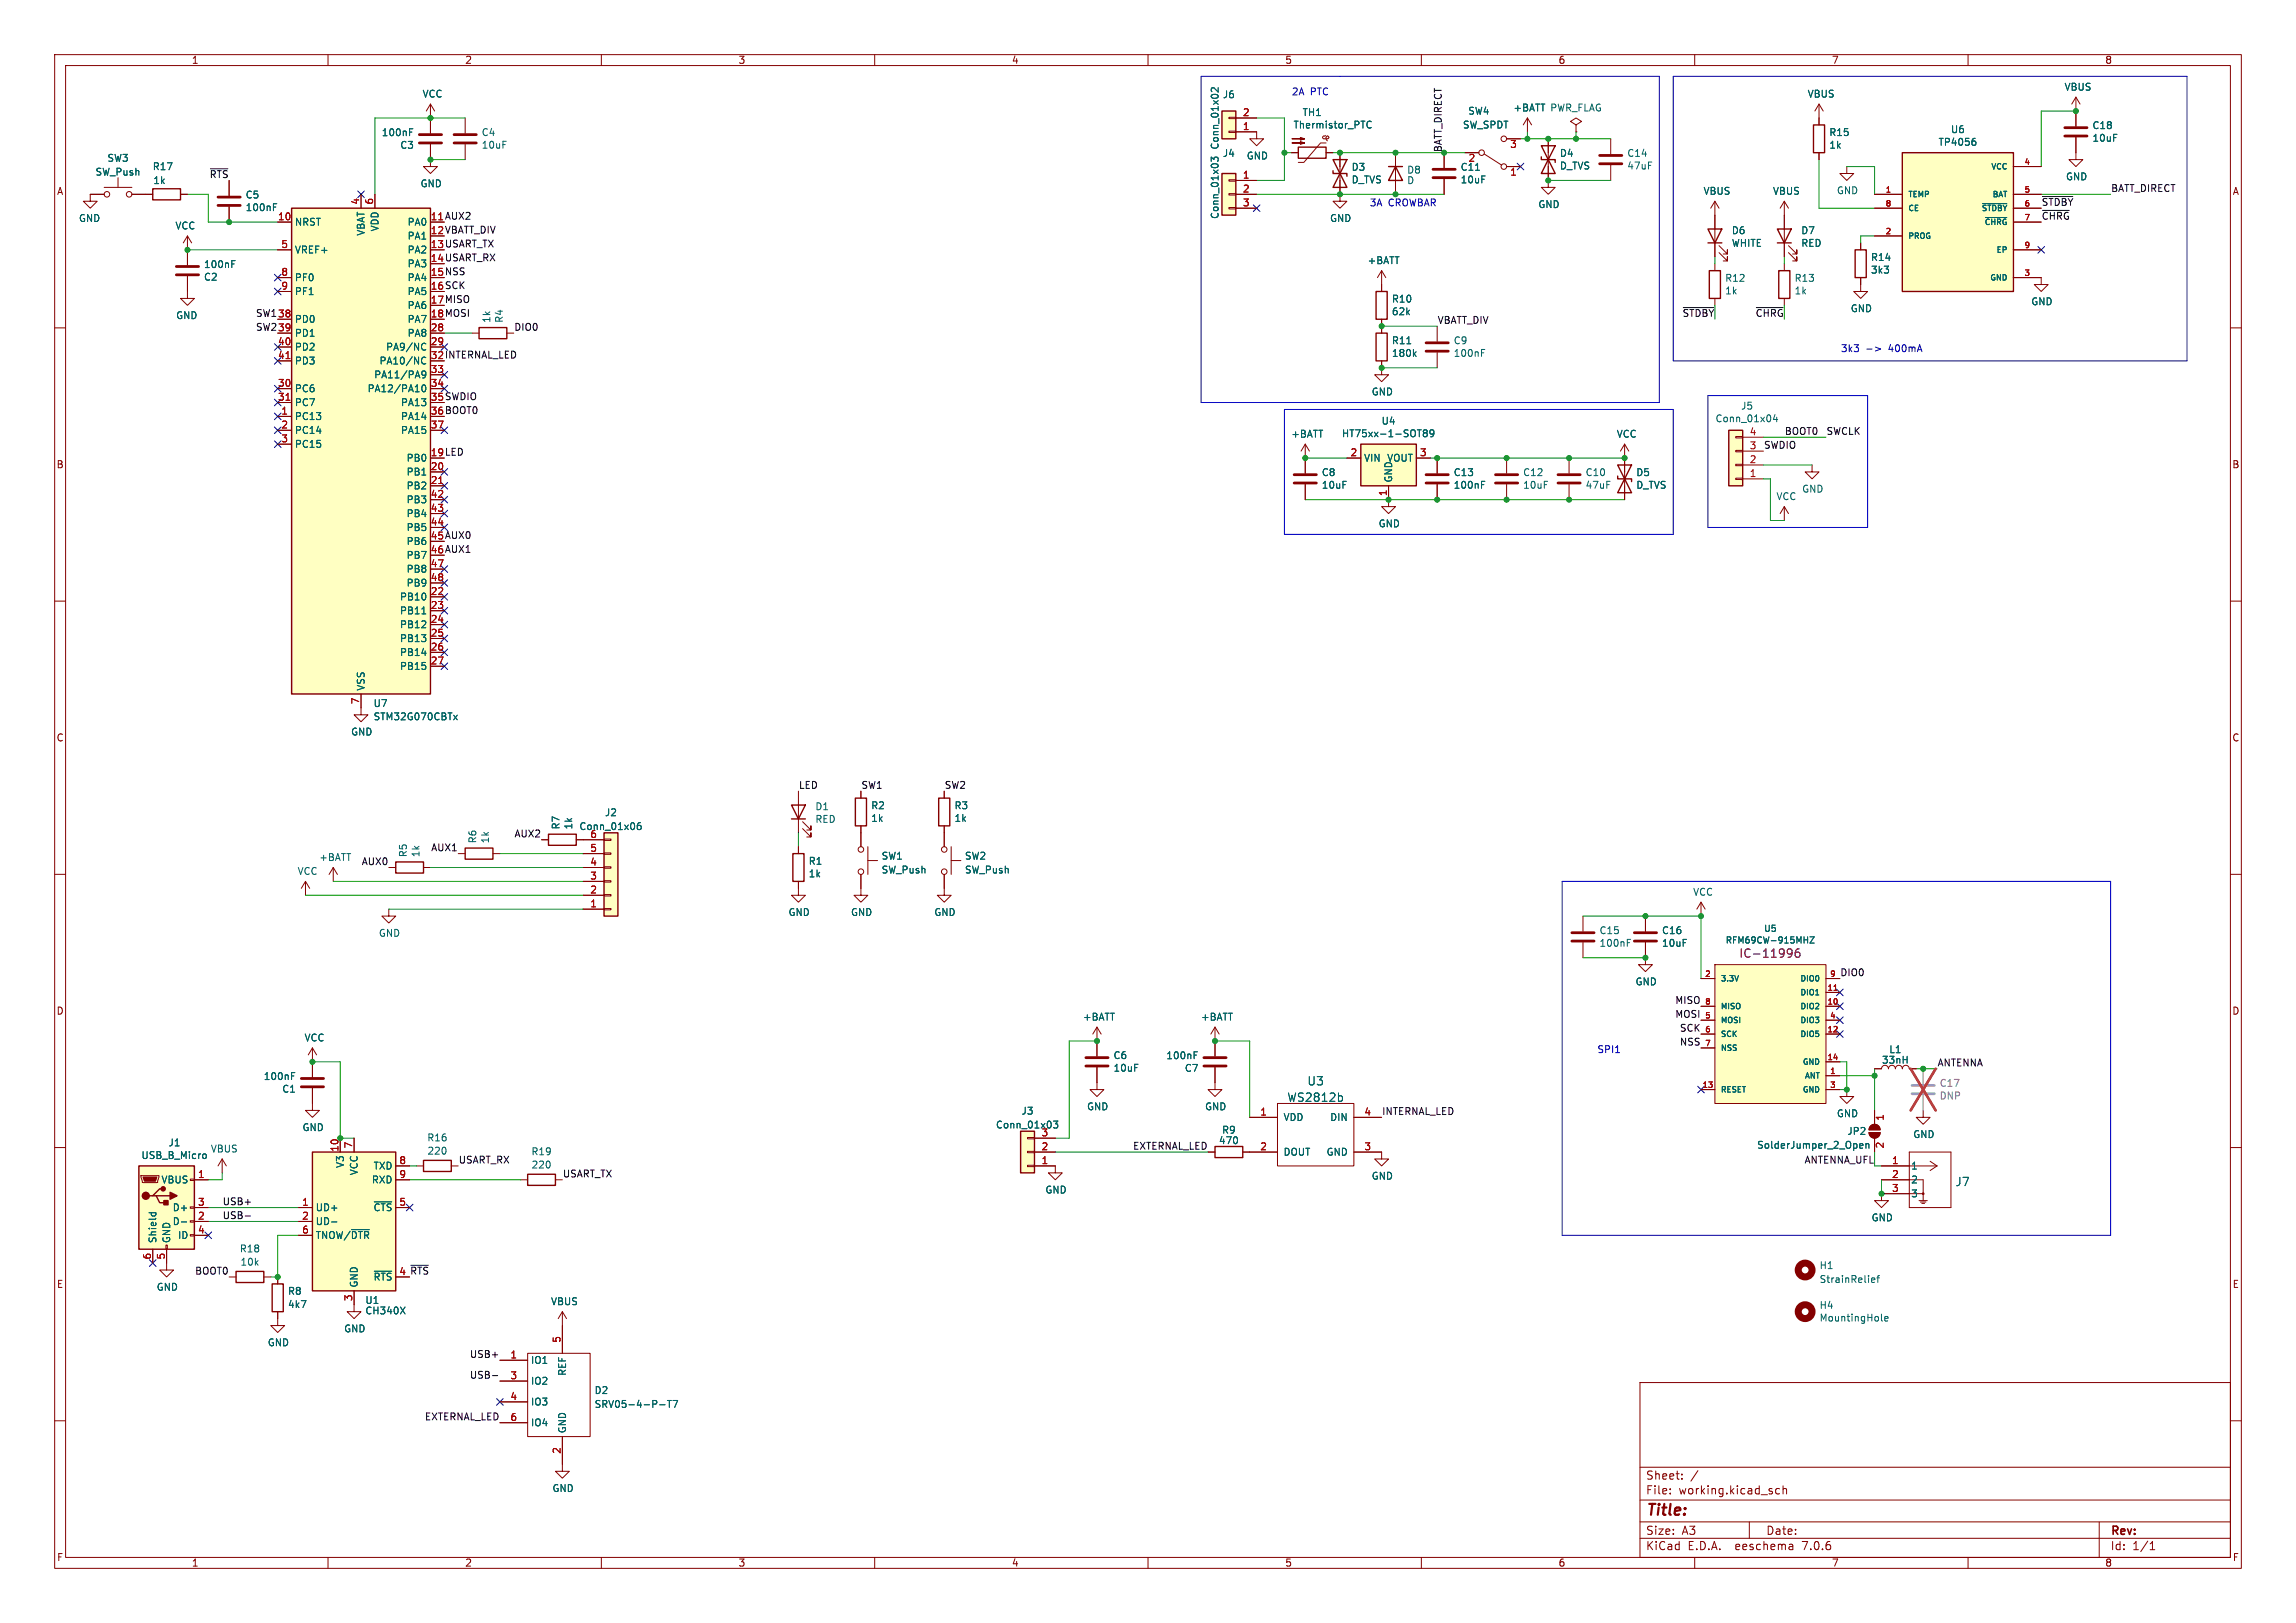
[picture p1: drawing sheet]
<svg xmlns="http://www.w3.org/2000/svg" width="420mm" height="297mm" viewBox="0 0 420 297" stroke-linecap="round" stroke-linejoin="round" font-family="sans-serif">
<defs><g id="words">
<text font-size="2.8" fill="#840000" x="301" y="277.9">Title:</text>
<text font-size="2.1" fill="#840084" x="318.1" y="175.5">IC-11996</text>
<g font-size="2.1" fill="#006464">
<text x="235.4" y="201.8">WS2812b</text>
<text x="239.1" y="198.8">U3</text>
<text x="357.6" y="217.3">J7</text>
</g>
<g font-size="2.1" fill="#840000">
<text x="301" y="273.7">File:</text>
<text x="301" y="271">Sheet:</text>
<text x="307.1" y="273.7">working.kicad_sch</text>
<text x="301" y="281.1">Size:</text>
<text x="307.6" y="281.1">A3</text>
<text x="323" y="281.1">Date:</text>
<text x="386" y="281.3">Rev:</text>
<text x="301" y="283.9">KiCad</text>
<text x="308.7" y="283.9">E.D.A.</text>
<text x="317.6" y="283.9">eeschema</text>
<text x="330" y="283.9">7.0.6</text>
<text x="386" y="283.9">Id:</text>
<text x="390.1" y="283.9">1/1</text>
</g>
<g font-size="1.8" fill="#840000">
<text x="35" y="11.9">1</text>
<text x="85" y="11.9">2</text>
<text x="135" y="11.9">3</text>
<text x="185" y="11.9">4</text>
<text x="235" y="11.9">5</text>
<text x="285" y="11.9">6</text>
<text x="335" y="11.9">7</text>
<text x="385" y="11.9">8</text>
<text x="10.3" y="35.9">A</text>
<text x="408.3" y="35.9">A</text>
<text x="78.7" y="42.9">12 VBATT_DIV</text>
<text x="78.7" y="45.5">13 USART_TX</text>
<text x="78.7" y="48">14 USART_RX</text>
<text x="78.7" y="50.5">15 NSS</text>
<text x="78.7" y="53.1">16 SCK</text>
<text x="78.7" y="55.6">17 MISO</text>
<text x="78.7" y="58.2">18 MOSI</text>
<text x="78.7" y="65.8">32 INTERNAL_LED</text>
<text x="78.7" y="73.4">35 SWDIO</text>
<text x="78.7" y="75.9">36 BOOT0</text>
<text x="78.7" y="83.6">19 LED</text>
<text x="10.3" y="85.9">B</text>
<text x="408.2" y="85.9">B</text>
<text x="78.7" y="98.8">45 AUX0</text>
<text x="78.7" y="101.3">46 AUX1</text>
<text x="10.3" y="135.9">C</text>
<text x="408.2" y="135.9">C</text>
<text x="10.3" y="185.9">D</text>
<text x="408.2" y="185.9">D</text>
<text x="73" y="233.4">4 ~{RTS}</text>
<text x="10.3" y="235.9">E</text>
<text x="408.3" y="235.9">E</text>
<text x="10.3" y="285.9">F</text>
<text x="35" y="286.9">1</text>
<text x="85" y="286.9">2</text>
<text x="135" y="286.9">3</text>
<text x="185" y="286.9">4</text>
<text x="235" y="286.9">5</text>
<text x="285" y="286.9">6</text>
<text x="335" y="286.9">7</text>
<text x="385" y="286.9">8</text>
<text x="408.3" y="285.9">F</text>
</g>
<g font-size="1.8" fill="#0000c2">
<text x="236.2" y="17.5">2A</text>
<text x="239.7" y="17.5">PTC</text>
<text x="250.5" y="37.9">3A</text>
<text x="253.9" y="37.9">CROWBAR</text>
<text x="336.6" y="64.5">3k3</text>
<text x="345.6" y="64.5">400mA</text>
<text x="292.1" y="192.8">SPI1</text>
</g>
<g font-size="1.8" fill="#006464">
<text x="377.6" y="16.8">VBUS</text>
<text x="77.2" y="18.1">VCC</text>
<text x="223.6" y="18.2">J6</text>
<text x="236.5" y="23.7">Thermistor_PTC</text>
<text x="238.2" y="21.4">TH1</text>
<text x="267.5" y="23.7">SW_SPDT</text>
<text x="268.5" y="21.2">SW4</text>
<text x="276.7" y="20.6">+BATT PWR_FLAG</text>
<text x="276.7" y="20.6">+BATT</text>
<text x="330.6" y="18.1">VBUS</text>
<text x="382.7" y="23.8">C18</text>
<text x="19.6" y="29.8">SW3</text>
<text x="69.7" y="25.1">100nF</text>
<text x="73.1" y="27.4">C3</text>
<text x="88" y="25.1">C4</text>
<text x="88" y="27.4">10uF</text>
<text x="223.1" y="27.5" transform="rotate(-90 223.1 27.5)">Conn_01x02</text>
<text x="223.6" y="28.9">J4</text>
<text x="228" y="29.4">GND</text>
<text x="268.5" y="29.9">2</text>
<text x="285.3" y="28.9">D4</text>
<text x="297.6" y="28.9">C14</text>
<text x="334.5" y="25.1">R15</text>
<text x="334.5" y="27.4">1k</text>
<text x="354.5" y="26.9">TP4056</text>
<text x="356.8" y="24.6">U6</text>
<text x="382.7" y="26.1">10uF</text>
<text x="17.4" y="32.3">SW_Push</text>
<text x="27.8" y="31.3">R17</text>
<text x="27.9" y="33.9">1k</text>
<text x="76.8" y="34.5">GND</text>
<text x="247.2" y="31.4">D3</text>
<text x="247.2" y="33.8">D_TVS</text>
<text x="257.3" y="32">D8</text>
<text x="257.3" y="33.9">D</text>
<text x="267.1" y="31.4">C11</text>
<text x="267.1" y="33.8">10uF</text>
<text x="285.3" y="31.2">D_TVS</text>
<text x="297.6" y="31.2">47uF</text>
<text x="311.5" y="35.8">VBUS</text>
<text x="324.2" y="35.8">VBUS</text>
<text x="335.9" y="35.7">GND</text>
<text x="377.8" y="33.2">GND</text>
<text x="14.3" y="40.8">GND</text>
<text x="44.8" y="36.5">C5</text>
<text x="44.8" y="38.8">100nF</text>
<text x="53.8" y="41.5">NRST</text>
<text x="74.5" y="41.5">PA0</text>
<text x="223.1" y="40.2" transform="rotate(-90 223.1 40.2)">Conn_01x03</text>
<text x="243.2" y="40.8">GND</text>
<text x="281.3" y="38.3">GND</text>
<text x="32" y="42.2">VCC</text>
<text x="53.8" y="46.6">VREF+</text>
<text x="66.9" y="43.2" transform="rotate(-90 66.9 43.2)">VBAT</text>
<text x="69.4" y="42.4" transform="rotate(-90 69.4 42.4)">VDD</text>
<text x="74.5" y="44">PA1</text>
<text x="74.5" y="46.6">PA2</text>
<text x="316.7" y="43.1">D6</text>
<text x="316.7" y="45.4">WHITE</text>
<text x="329.4" y="43.1">D7</text>
<text x="329.4" y="45.4">RED</text>
<text x="342.1" y="48">R14</text>
<text x="37.2" y="51.6">C2</text>
<text x="37.2" y="49.3">100nF</text>
<text x="53.8" y="51.7">PF0</text>
<text x="74.5" y="49.1">PA3</text>
<text x="74.5" y="51.7">PA4</text>
<text x="250.1" y="48.5">+BATT</text>
<text x="315.5" y="51.8">R12</text>
<text x="328.2" y="51.8">R13</text>
<text x="342.1" y="50.3">3k3</text>
<text x="32.1" y="58.6">GND</text>
<text x="53.8" y="59.3">PD0</text>
<text x="53.8" y="54.2">PF1</text>
<text x="74.5" y="54.2">PA5</text>
<text x="74.5" y="56.7">PA6</text>
<text x="74.5" y="59.3">PA7</text>
<text x="89.9" y="59.2" transform="rotate(-90 89.9 59.2)">1k</text>
<text x="92.2" y="59.2" transform="rotate(-90 92.2 59.2)">R4</text>
<text x="254.5" y="55.6">R10</text>
<text x="254.5" y="57.9">62k</text>
<text x="315.5" y="54.1">1k</text>
<text x="328.2" y="54.1">1k</text>
<text x="338.4" y="57.3">GND</text>
<text x="371.5" y="56.1">GND</text>
<text x="53.8" y="61.8">PD1</text>
<text x="53.8" y="64.4">PD2</text>
<text x="70.5" y="64.4">PA9/NC</text>
<text x="74.5" y="61.8">PA8</text>
<text x="254.5" y="63.2">R11</text>
<text x="254.5" y="65.5">180k</text>
<text x="265.8" y="63.2">C9</text>
<text x="265.8" y="65.5">100nF</text>
<text x="53.8" y="72">PC6</text>
<text x="53.8" y="66.9">PD3</text>
<text x="67.1" y="72">PA12/PA10</text>
<text x="68.4" y="69.4">PA11/PA9</text>
<text x="69.3" y="66.9">PA10/NC</text>
<text x="53.8" y="77.1">PC13</text>
<text x="53.8" y="74.5">PC7</text>
<text x="73.3" y="74.5">PA13</text>
<text x="73.3" y="77.1">PA14</text>
<text x="250.8" y="72.6">GND</text>
<text x="252.6" y="77.9">U4</text>
<text x="313.7" y="77.5">Conn_01x04</text>
<text x="318.4" y="75.2">J5</text>
<text x="53.8" y="79.6">PC14</text>
<text x="53.8" y="82.1">PC15</text>
<text x="73.3" y="79.6">PA15</text>
<text x="236.1" y="80.3">+BATT</text>
<text x="245.4" y="80.2">HT75xx-1-SOT89</text>
<text x="295.6" y="80.3">VCC</text>
<text x="74.3" y="84.7">PB0</text>
<text x="74.3" y="87.2">PB1</text>
<text x="74.3" y="89.8">PB2</text>
<text x="241.7" y="87.3">C8</text>
<text x="241.7" y="89.6">10uF</text>
<text x="249.4" y="84.7">VIN</text>
<text x="253.7" y="84.7">VOUT</text>
<text x="254.9" y="88.4" transform="rotate(-90 254.9 88.4)">GND</text>
<text x="265.8" y="87.3">C13</text>
<text x="265.8" y="89.6">100nF</text>
<text x="278.5" y="87.3">C12</text>
<text x="278.5" y="89.6">10uF</text>
<text x="290" y="87.3">C10</text>
<text x="290" y="89.6">47uF</text>
<text x="299.2" y="87.3">D5</text>
<text x="299.2" y="89.6">D_TVS</text>
<text x="74.3" y="92.3">PB3</text>
<text x="74.3" y="94.8">PB4</text>
<text x="324.9" y="91.7">VCC</text>
<text x="329.6" y="90.3">GND</text>
<text x="74.3" y="97.4">PB5</text>
<text x="74.3" y="99.9">PB6</text>
<text x="252.1" y="96.7">GND</text>
<text x="74.3" y="102.5">PB7</text>
<text x="74.3" y="105">PB8</text>
<text x="74.3" y="107.5">PB9</text>
<text x="73.1" y="110.1">PB10</text>
<text x="73.1" y="112.6">PB11</text>
<text x="73.1" y="115.2">PB12</text>
<text x="73.1" y="117.7">PB13</text>
<text x="73.1" y="120.2">PB14</text>
<text x="73.1" y="122.8">PB15</text>
<text x="66.9" y="126.5" transform="rotate(-90 66.9 126.5)">VSS</text>
<text x="68.2" y="129.6">U7</text>
<text x="64.1" y="134.8">GND</text>
<text x="68.2" y="132">STM32G070CBTx</text>
<text x="110.6" y="149.6">J2</text>
<text x="149.1" y="148.5">D1</text>
<text x="159.3" y="148.3">R2</text>
<text x="174.5" y="148.3">R3</text>
<text x="87.3" y="154.4" transform="rotate(-90 87.3 154.4)">R6</text>
<text x="89.6" y="154.4" transform="rotate(-90 89.6 154.4)">1k</text>
<text x="102.6" y="151.9" transform="rotate(-90 102.6 151.9)">R7</text>
<text x="104.9" y="151.9" transform="rotate(-90 104.9 151.9)">1k</text>
<text x="105.9" y="152.1">Conn_01x06</text>
<text x="149.1" y="150.8">RED</text>
<text x="159.3" y="150.6">1k</text>
<text x="174.5" y="150.6">1k</text>
<text x="54.3" y="160.3">VCC</text>
<text x="58.3" y="157.8">+BATT</text>
<text x="74.6" y="157" transform="rotate(-90 74.6 157)">R5</text>
<text x="76.9" y="157" transform="rotate(-90 76.9 157)">1k</text>
<text x="147.8" y="158.4">R1</text>
<text x="147.8" y="160.8">1k</text>
<text x="161.2" y="157.5">SW1</text>
<text x="161.2" y="160">SW_Push</text>
<text x="176.4" y="157.5">SW2</text>
<text x="176.4" y="160">SW_Push</text>
<text x="144.1" y="167.8">GND</text>
<text x="155.6" y="167.8">GND</text>
<text x="170.8" y="167.8">GND</text>
<text x="309.6" y="164.1">VCC</text>
<text x="69.2" y="171.6">GND</text>
<text x="292.5" y="171.1">C15</text>
<text x="292.5" y="173.5">100nF</text>
<text x="303.9" y="171.1">C16</text>
<text x="303.9" y="173.5">10uF</text>
<text x="299.1" y="180.5">GND</text>
<text x="55.6" y="190.8">VCC</text>
<text x="198" y="187">+BATT</text>
<text x="219.6" y="187">+BATT</text>
<text x="48.2" y="197.8">100nF</text>
<text x="203.6" y="194">C6</text>
<text x="203.6" y="196.3">10uF</text>
<text x="213.3" y="194">100nF</text>
<text x="216.6" y="196.3">C7</text>
<text x="344.2" y="194.8">33nH</text>
<text x="345.5" y="192.9">L1</text>
<text x="51.5" y="200.2">C1</text>
<text x="198.8" y="203.4">GND</text>
<text x="220.3" y="203.4">GND</text>
<text x="30.7" y="210">J1</text>
<text x="55.2" y="207.2">GND</text>
<text x="78.1" y="209.1">R16</text>
<text x="182.1" y="206.7">Conn_01x03</text>
<text x="186.8" y="204.2">J3</text>
<text x="222.9" y="209.6">470</text>
<text x="223.4" y="207.7">R9</text>
<text x="234.7" y="205.3">VDD</text>
<text x="243.2" y="205.3">DIN</text>
<text x="335.9" y="204.6">GND</text>
<text x="337.8" y="207.9">JP2</text>
<text x="349.9" y="208.5">GND</text>
<text x="25.8" y="212.3">USB_B_Micro</text>
<text x="38.5" y="211.1">VBUS</text>
<text x="63.1" y="213.8" transform="rotate(-90 63.1 213.8)">V3</text>
<text x="65.6" y="215.2" transform="rotate(-90 65.6 215.2)">VCC</text>
<text x="68.2" y="214.2">TXD</text>
<text x="78.1" y="211.5">220</text>
<text x="97.1" y="211.6">R19</text>
<text x="97.1" y="214">220</text>
<text x="234.7" y="211.7">DOUT</text>
<text x="242.6" y="211.7">GND</text>
<text x="321.3" y="210.4">SolderJumper_2_Open</text>
<text x="349.5" y="214.2">1</text>
<text x="29.4" y="216.8">VBUS</text>
<text x="31.5" y="221.8">D+</text>
<text x="57.7" y="221.8">UD+</text>
<text x="67.9" y="216.8">RXD</text>
<text x="68.2" y="221.8">~{CTS}</text>
<text x="191.1" y="218.6">GND</text>
<text x="250.8" y="216.1">GND</text>
<text x="349.5" y="216.8">2</text>
<text x="349.5" y="219.3">3</text>
<text x="28.8" y="227.6" transform="rotate(-90 28.8 227.6)">Shield</text>
<text x="31.3" y="227.6" transform="rotate(-90 31.3 227.6)">GND</text>
<text x="31.5" y="224.4">D-</text>
<text x="32.5" y="226.9">ID</text>
<text x="57.7" y="224.4">UD-</text>
<text x="57.7" y="226.9">TNOW/~{DTR}</text>
<text x="342.3" y="223.7">GND</text>
<text x="43.8" y="229.4">R18</text>
<text x="43.9" y="231.8">10k</text>
<text x="332.8" y="232.4">H1</text>
<text x="28.6" y="236.4">GND</text>
<text x="52.6" y="237.1">R8</text>
<text x="52.6" y="239.6">4k7</text>
<text x="65.6" y="235.7" transform="rotate(-90 65.6 235.7)">GND</text>
<text x="66.7" y="238.8">U1</text>
<text x="68.2" y="234.5">~{RTS}</text>
<text x="100.7" y="239">VBUS</text>
<text x="332.8" y="235">StrainRelief</text>
<text x="332.8" y="239.7">H4</text>
<text x="62.9" y="244">GND</text>
<text x="66.7" y="240.7">CH340X</text>
<text x="332.8" y="242">MountingHole</text>
<text x="48.9" y="246.6">GND</text>
<text x="97" y="249.8">IO1</text>
<text x="103.7" y="251.9" transform="rotate(-90 103.7 251.9)">REF</text>
<text x="97" y="253.6">IO2</text>
<text x="97" y="257.4">IO3</text>
<text x="108.7" y="255.3">D2</text>
<text x="108.7" y="257.8">SRV05-4-P-T7</text>
<text x="97" y="261.2">IO4</text>
<text x="103.7" y="262.4" transform="rotate(-90 103.7 262.4)">GND</text>
<text x="101" y="273.2">GND</text>
</g>
<g font-size="1.8" fill="#a90000">
<text x="227.3" y="23.9">1</text>
<text x="227.3" y="21.3">2</text>
<text x="276.2" y="27.4">3</text>
<text x="227.3" y="32.8">1</text>
<text x="227.3" y="35.3">2</text>
<text x="276.2" y="32.5">1</text>
<text x="50.8" y="40.4">10</text>
<text x="65.8" y="37.5" transform="rotate(-90 65.8 37.5)">4</text>
<text x="68.3" y="37.5" transform="rotate(-90 68.3 37.5)">6</text>
<text x="78.7" y="40.4">11 AUX2</text>
<text x="78.7" y="40.4">11</text>
<text x="227.3" y="37.8">3</text>
<text x="51.4" y="45.5">5</text>
<text x="78.7" y="42.9">12</text>
<text x="78.7" y="45.5">13</text>
<text x="51.4" y="50.5">8</text>
<text x="51.4" y="53.1">9</text>
<text x="78.7" y="48">14</text>
<text x="78.7" y="50.5">15</text>
<text x="78.7" y="53.1">16</text>
<text x="50.8" y="58.2">38</text>
<text x="78.7" y="55.6">17</text>
<text x="78.7" y="58.2">18</text>
<text x="50.8" y="63.2">40</text>
<text x="50.8" y="65.8">41</text>
<text x="50.8" y="60.7">39</text>
<text x="78.7" y="60.7">28</text>
<text x="78.7" y="63.2">29</text>
<text x="78.7" y="65.8">32</text>
<text x="50.8" y="70.9">30</text>
<text x="78.7" y="68.3">33</text>
<text x="78.7" y="70.9">34</text>
<text x="50.8" y="73.4">31</text>
<text x="51.4" y="75.9">1</text>
<text x="78.7" y="73.4">35</text>
<text x="78.7" y="75.9">36</text>
<text x="51.4" y="78.5">2</text>
<text x="51.4" y="81">3</text>
<text x="78.7" y="78.5">37</text>
<text x="78.7" y="83.6">19</text>
<text x="246.9" y="83.6">2</text>
<text x="259.6" y="83.6">3</text>
<text x="320" y="82.3">3</text>
<text x="320" y="79.8">4</text>
<text x="78.7" y="86.1">20</text>
<text x="78.7" y="88.6">21</text>
<text x="320" y="87.4">1</text>
<text x="320" y="84.8">2</text>
<text x="78.7" y="91.2">42</text>
<text x="78.7" y="93.7">43</text>
<text x="253.7" y="90.9" transform="rotate(-90 253.7 90.9)">1</text>
<text x="78.7" y="96.3">44</text>
<text x="78.7" y="98.8">45</text>
<text x="78.7" y="101.3">46</text>
<text x="78.7" y="103.9">47</text>
<text x="78.7" y="106.4">48</text>
<text x="78.7" y="109">22</text>
<text x="78.7" y="111.5">23</text>
<text x="78.7" y="114">24</text>
<text x="78.7" y="116.6">25</text>
<text x="78.7" y="119.1">26</text>
<text x="78.7" y="121.7">27</text>
<text x="65.8" y="129" transform="rotate(-90 65.8 129)">7</text>
<text x="107.9" y="156">5</text>
<text x="107.9" y="153.4">6</text>
<text x="107.9" y="161">3</text>
<text x="107.9" y="158.5">4</text>
<text x="107.9" y="166.1">1</text>
<text x="107.9" y="163.6">2</text>
<text x="190.4" y="208">3</text>
<text x="230.4" y="204.2">1</text>
<text x="249.5" y="204.2">4</text>
<text x="344.9" y="205.2" transform="rotate(-90 344.9 205.2)">1</text>
<text x="36.1" y="215.6">1</text>
<text x="62" y="210.9" transform="rotate(-90 62 210.9)">10</text>
<text x="64.5" y="210.3" transform="rotate(-90 64.5 210.3)">7</text>
<text x="73" y="213.1">8</text>
<text x="73" y="215.6">9</text>
<text x="190.4" y="213.1">1</text>
<text x="190.4" y="210.6">2</text>
<text x="230.4" y="210.6">2</text>
<text x="249.5" y="210.6">3</text>
<text x="344.9" y="210.3" transform="rotate(-90 344.9 210.3)">2</text>
<text x="346" y="213.1">1</text>
<text x="346" y="215.6">2</text>
<text x="36.1" y="220.7">3</text>
<text x="55.2" y="220.7">1</text>
<text x="73" y="220.7">5</text>
<text x="346" y="218.2">3</text>
<text x="36.1" y="223.3">2</text>
<text x="36.1" y="225.8">4</text>
<text x="55.2" y="223.3">2</text>
<text x="55.2" y="225.8">6</text>
<text x="27.7" y="230.6" transform="rotate(-90 27.7 230.6)">6</text>
<text x="30.2" y="230.6" transform="rotate(-90 30.2 230.6)">5</text>
<text x="73" y="233.4">4</text>
<text x="64.5" y="238.2" transform="rotate(-90 64.5 238.2)">3</text>
<text x="102.6" y="245.8" transform="rotate(-90 102.6 245.8)">5</text>
<text x="93.3" y="248.7">1</text>
<text x="93.3" y="252.5">3</text>
<text x="93.3" y="256.3">4</text>
<text x="93.3" y="260.1">6</text>
<text x="102.6" y="266.1" transform="rotate(-90 102.6 266.1)">2</text>
</g>
<text font-size="1.8" fill="#009600" x="263.8" y="27.9" transform="rotate(-90 263.8 27.9)">BATT_DIRECT</text>
<g font-size="1.8" fill="#0f0f0f">
<text x="38.3" y="32.7">~{RTS}</text>
<text x="386.1" y="35.2">BATT_DIRECT</text>
<text x="373.4" y="40.3">~{CHRG}</text>
<text x="373.4" y="37.7">~{STDBY}</text>
<text x="46.7" y="58.1">SW138</text>
<text x="262.9" y="59.3">VBATT_DIV</text>
<text x="307.7" y="58.1">~{STDBY}</text>
<text x="321" y="58.1">~{CHRG}</text>
<text x="46.7" y="60.6">SW239</text>
<text x="94" y="60.6">DIO0</text>
<text x="322.6" y="82.2">SWDIO</text>
<text x="326.4" y="79.7">BOOT0</text>
<text x="334" y="79.7">SWCLK</text>
<text x="146" y="144.4">LED</text>
<text x="157.5" y="144.4">SW1</text>
<text x="172.7" y="144.4">SW2</text>
<text x="78.8" y="155.9">AUX1</text>
<text x="94" y="153.3">AUX2</text>
<text x="66.1" y="158.4">AUX0</text>
<text x="336.5" y="178.7">DIO0</text>
<text x="306.3" y="183.8">MISO</text>
<text x="306.3" y="186.3">MOSI</text>
<text x="307.2" y="191.4">NSS</text>
<text x="307.2" y="188.9">SCK</text>
<text x="354.3" y="195.2">ANTENNA</text>
<text x="252.7" y="204.1">INTERNAL_LED</text>
<text x="83.8" y="213">USART_RX</text>
<text x="102.9" y="215.6">USART_TX</text>
<text x="207.2" y="210.5">EXTERNAL_LED</text>
<text x="330" y="213">ANTENNA_UFL</text>
<text x="40.6" y="220.6">USB+</text>
<text x="40.6" y="223.2">USB-</text>
<text x="35.6" y="233.3">BOOT0</text>
<text x="85.9" y="248.6">USB+</text>
<text x="85.9" y="252.4">USB-</text>
<text x="77.6" y="260">EXTERNAL_LED</text>
</g>
<g font-size="1.8" fill="#989898">
<text x="354.7" y="199.1">C17</text>
<text x="354.7" y="201.4">DNP</text>
</g>
<g font-size="1.6" fill="#006464">
<text x="315.6" y="172.9">RFM69CW-915MHZ</text>
<text x="322.6" y="170.7">U5</text>
</g>
<g font-size="1.4" fill="#a90000">
<text x="344.8" y="35.3">1</text>
<text x="370.2" y="30.2">4</text>
<text x="370.2" y="35.3">5</text>
<text x="344.8" y="37.8">8</text>
<text x="370.2" y="37.8">6</text>
<text x="370.2" y="40.4">7</text>
<text x="344.8" y="42.9">2</text>
<text x="370.2" y="45.5">9</text>
<text x="370.2" y="50.5">3</text>
<text x="311.8" y="178.8">2</text>
<text x="334.7" y="178.8">9</text>
<text x="311.8" y="183.9">8</text>
<text x="334.2" y="183.9">10</text>
<text x="334.2" y="181.4">11</text>
<text x="311.8" y="186.4">5</text>
<text x="311.8" y="189">6</text>
<text x="311.8" y="191.5">7</text>
<text x="334.2" y="189">12</text>
<text x="334.7" y="186.4">4</text>
<text x="334.2" y="194.1">14</text>
<text x="334.7" y="196.6">1</text>
<text x="311.3" y="199.1">13</text>
<text x="334.7" y="199.1">3</text>
</g>
<g font-size="1.4" fill="#006464">
<text x="364.1" y="31.2">VCC</text>
<text x="349" y="36.3">TEMP</text>
<text x="349" y="38.8">CE</text>
<text x="362.4" y="38.8">~{STDBY}</text>
<text x="362.9" y="41.4">~{CHRG}</text>
<text x="364.4" y="36.3">BAT</text>
<text x="349" y="43.9">PROG</text>
<text x="365.1" y="46.5">EP</text>
<text x="363.9" y="51.5">GND</text>
<text x="314.7" y="179.8">3.3V</text>
<text x="329.2" y="179.8">DIO0</text>
<text x="314.7" y="184.9">MISO</text>
<text x="329.2" y="184.9">DIO2</text>
<text x="329.2" y="182.3">DIO1</text>
<text x="314.7" y="187.4">MOSI</text>
<text x="314.7" y="190">SCK</text>
<text x="329.2" y="190">DIO5</text>
<text x="329.2" y="187.4">DIO3</text>
<text x="314.7" y="192.5">NSS</text>
<text x="329.6" y="195">GND</text>
<text x="330" y="197.6">ANT</text>
<text x="314.7" y="200.1">RESET</text>
<text x="329.6" y="200.1">GND</text>
</g>
</g></defs>
<g fill="none" stroke="#840000" stroke-width=".18">
<path d="M10 10h400v277h-400zM12 12h396v273h-396zM60 10v2M78.7 19.1v5.3M78.7 19.1l-.7 1.2M78.7 19.1l.8 1.2M110 10v2M160 10v2M210 10v2M260 10v2M310 10v2M332.7 19.1v3.8"/>
<path d="M332.7 19.1l-.7 1.2M332.7 19.1l.8 1.2M360 10v2M379.7 17.8l-.7 1.3M379.7 17.8v5.3M379.7 17.8l.8 1.3M19 35.6h-2.5v1.2h-1.3l1.3 1.3 1.3-1.3h-1.3M19 34.3h5.1M21.6 32.5v1.8M24.1 35.6h3.8M33 35.6h1.3M41.9 33v2.8"/>
<path d="M41.9 37.8v2.8M66 35.6v2.5M68.6 35.6v2.5M78.7 26.4v4.1h1.3l-1.3 1.3-1.2-1.3h1.2M85.1 21.6v2.8M85.1 26.4v2.8M224.8 38h1.3v.2h-1.3zM224.8 35.4h1.3v.3h-1.3zM224.8 32.9h1.3v.2h-1.3zM224.8 21.5h1.3v.2h-1.3zM224.8 24h1.3v.3h-1.3zM226.1 24.1h3.8v1.3h1.2l-1.2 1.3-1.3-1.3h1.3"/>
<path d="M226.1 33h3.8M226.1 35.6h3.8M226.1 38.1h3.8M226.1 21.6h3.8M236.2 27.9h1.3M242.4 24.8l-.4 .2v.2l.1 .2h.8l.2-.2-.1-.3h-.3l-.1 .3v.3l.2 .3M242.6 26.2h-1l-3.1 3.5h-1M242.6 27.9h1.2M245.1 27.9v8.9h1.3l-1.3 1.3-1.3-1.3h1.3M255.3 27.9v7.7M264.2 27.9v2.8M264.2 32.8v2.8"/>
<path d="M268 27.9h2.5M271.5 28.2l3.2 2M275.6 30.5h2.5M275.6 25.4h2.5M279.4 21.6l-.8 1.3M279.4 21.6v2.5M279.4 21.6l.8 1.3M283.2 25.4v8.9h1.3l-1.3 1.3-1.3-1.3h1.3M288.3 22.9l1-.7-1-.6-1 .6 1 .7v1.2M288.3 24.1h.1M294.6 25.4v2.8M294.6 30.2v2.8"/>
<path d="M313.7 36.8l-.8 1.3M313.7 36.8v10.2M313.7 36.8l.8 1.3M326.4 36.8v10.2M326.4 36.8l-.8 1.3M326.4 36.8l.8 1.3M332.7 27.9v1.3M337.8 30.5v1.3h1.3l-1.3 1.2-1.3-1.2h1.3M342.9 35.6h5.1M342.9 38.1h5.1M368.3 30.5h5.1M368.3 35.6h5.1"/>
<path d="M368.3 38.1h5.1M379.7 25.1v4.1h1.3l-1.3 1.3-1.2-1.3h1.2M10 60h2M34.3 50.5v4.1h-1.3l1.3 1.3 1.3-1.3h-1.3M34.3 43.2v5.3M34.3 43.2l.8 1.3M34.3 43.2l-.8 1.3M50.8 50.8h2.5M50.8 40.6h2.5M50.8 45.7h2.5M50.8 58.4h2.5M50.8 53.3h2.5"/>
<path d="M252.7 49.5v3.8M252.7 58.4v2.6M252.7 49.5l-.7 1.3M252.7 49.5l.8 1.3M262.9 59.7v2.8M313.7 48.3v1.2M313.7 54.6v1.3M314.5 46.2l1.5 1.6v-.8v.8h-.8M314.5 45l1.5 1.5v-.8v.8h-.8M326.4 48.3v1.2M326.4 54.6v1.3M327.2 46.2l1.5 1.6v-.8v.8h-.8"/>
<path d="M327.2 45l1.5 1.5v-.8v.8h-.8M340.4 50.8v2.5h1.2l-1.2 1.3-1.3-1.3h1.3M340.4 44.5v1.2M342.9 43.2h5.1M368.3 50.8h5.1v1.3h1.2l-1.2 1.2-1.3-1.2h1.3M368.3 40.6h5.1M368.3 45.7h5.1M408 60h2M50.8 61h2.5M50.8 76.2h2.5M50.8 78.7h2.5M50.8 63.5h2.5"/>
<path d="M50.8 71.1h2.5M50.8 73.7h2.5M50.8 66h2.5M78.7 61h2.6M78.7 78.7h2.6M78.7 63.5h2.6M78.7 71.1h2.6M78.7 68.6h2.6M86.4 61h1.2M92.7 61h1.3M252.7 66v2.6h1.3l-1.3 1.3-1.2-1.3h1.2M262.9 64.5v2.8"/>
<path d="M317.5 79.9h1.3v.2h-1.3zM50.8 81.3h2.5M78.7 86.4h2.6M78.7 88.9h2.6M78.7 91.4h2.6M78.7 94h2.6M78.7 96.5h2.6M238.8 81.3l-.8 1.3M238.8 81.3v5.3M238.8 88.6v2.8M238.8 81.3l.7 1.3M246.4 83.8h2.5"/>
<path d="M254 88.9v3.8h1.3l-1.3 1.3-1.3-1.3h1.3M259.1 83.8h2.5M262.9 83.8v2.8M262.9 88.6v2.8M275.6 83.8v2.8M275.6 88.6v2.8M287 83.8v2.8M287 88.6v2.8M297.2 81.3l-.8 1.3M297.2 81.3v10.1M297.2 81.3l.7 1.3M317.5 82.4h1.3v.3h-1.3z"/>
<path d="M317.5 85h1.3v.2h-1.3zM317.5 87.5h1.3v.3h-1.3zM318.8 87.6h3.8M318.8 85.1h3.8M318.8 82.6h3.8M318.8 80h3.8M326.4 92.7v2.6M326.4 92.7l-.8 1.3M326.4 92.7l.8 1.3M331.5 85.1v1.3h1.2l-1.2 1.2-1.3-1.2h1.3M10 110h2M78.7 109.2h2.6"/>
<path d="M78.7 111.8h2.6M78.7 114.3h2.6M78.7 116.8h2.6M78.7 119.4h2.6M78.7 104.1h2.6M78.7 106.7h2.6M408 110h2M66 127v3.8h1.3l-1.3 1.3-1.2-1.3h1.2M78.7 121.9h2.6M10 160h2M61 158.8l-.8 1.2M61 158.8v2.5"/>
<path d="M61 158.8l.7 1.2M71.1 158.8h1.3M77.5 158.8h1.2M83.8 156.2h1.3M90.2 156.2h1.2M99.1 153.7h1.2M105.4 153.7h5.1M106.7 158.8h3.8M106.7 156.2h3.8M110.5 153.5h1.3v.3h-1.3zM110.5 156.1h1.3v.2h-1.3zM110.5 158.6h1.3v.3h-1.3z"/>
<path d="M146 144.8v7.6M146 154.9v1.3M146.8 151.6l1.5 1.6v-.8v.8h-.7M146.8 150.4l1.5 1.5v-.8v.8h-.7M157.5 144.8v1.3M157.5 151.1v3.8M158.7 157.5h1.8M158.7 154.9v5.1M172.7 144.8v1.3M172.7 151.1v3.8M174 157.5h1.8M174 154.9v5.1"/>
<path d="M408 160h2M55.9 161.3l-.8 1.3M55.9 161.3v2.5M55.9 161.3l.7 1.3M71.1 166.4v1.2h1.3l-1.3 1.3-1.3-1.3h1.3M106.7 166.4h3.8M106.7 163.8h3.8M106.7 161.3h3.8M110.5 161.2h1.3v.2h-1.3zM110.5 163.7h1.3v.3h-1.3zM110.5 166.2h1.3v.3h-1.3zM146 161.3v2.5h1.3l-1.3 1.3-1.2-1.3h1.2"/>
<path d="M157.5 160v3.8h1.2l-1.2 1.3-1.3-1.3h1.3M172.7 160v3.8h1.3l-1.3 1.3-1.3-1.3h1.3M289.6 167.6v2.8M289.6 172.5v2.8M301 172.5v4h1.3l-1.3 1.3-1.3-1.3h1.3M301 167.6v2.8M311.1 165.1l-.7 1.3M311.1 165.1v2.5M311.1 165.1l.8 1.3M57.1 199.1v4.1h1.3l-1.3 1.3-1.2-1.3h1.2M57.1 191.8l-.7 1.2M57.1 191.8v5.3"/>
<path d="M57.1 191.8l.8 1.2M200.7 195.3v4.1h1.2l-1.2 1.3-1.3-1.3h1.3M200.7 188v5.3M200.7 188l-.8 1.2M200.7 188l.7 1.2M222.2 195.3v4.1h1.3l-1.3 1.3-1.2-1.3h1.2M222.2 188v5.3M222.2 188l-.7 1.2M222.2 188l.8 1.2M337.8 199.4v1.3h1.3l-1.3 1.2-1.3-1.2h1.3M342.9 195.6h1.3a.64 .64 0 0 1 .6-.7 .64 .64 0 0 1 .6 .7 .64 .64 0 0 1 .7-.7 .64 .64 0 0 1 .6 .7 .64 .64 0 0 1 .6-.7 .64 .64 0 0 1 .7 .7 .64 .64 0 0 1 .6-.7 .64 .64 0 0 1 .6 .7h1.3M10 210h2"/>
<path d="M25.8 215.1h3.3v.3l-.3 1h-2.8zM34.8 215.8h.8v.2h-.8zM35.6 215.9h2.5M76.2 213.4h1.3M82.5 213.4h1.3M95.2 215.9h1.3M101.6 215.9h1.3M188 208.2h1.2v.2h-1.2zM188 210.7h1.2v.2h-1.2zM188 213.2h1.2v.3h-1.2zM189.2 213.4h3.8v1.2h1.3l-1.3 1.3-1.2-1.3h1.2M189.2 210.8h3.8"/>
<path d="M189.2 208.3h3.8M221 210.8h1.2M227.3 210.8h6.4M228.6 204.5h5.1M233.7 201.9h13.9v11.5h-13.9zM247.6 210.8h5.1v1.3h1.3l-1.3 1.3-1.2-1.3h1.2M247.6 204.5h5.1M341.9 207.3h2a1.02 1.02 0 0 1-1 1 1.02 1.02 0 0 1-1-1zM342.2 206a1.01 1.01 0 0 1 1.1-.2 1.01 1.01 0 0 1 .6 1h-2zM342.9 203.2v2.5M342.9 208.3v2.5M344.2 213.4h10.1"/>
<path d="M344.2 215.9h7.6v3.8M349.2 210.8h7.7v10.2h-7.7zM351 219.7h1.6M351.3 220h1M351.8 203.2v1.3h1.3l-1.3 1.2-1.3-1.2h1.3M351.8 218.4h-7.6v1.3h1.2l-1.2 1.3-1.3-1.3h1.3M353.1 212.5l1.2 .9M354.3 213.4l-1.2 .8M408 210h2M27.9 228.6v2.5M30.4 227.8h.2v.8h-.2zM30.5 228.6v3.8h1.2l-1.2 1.3-1.3-1.3h1.3"/>
<path d="M34.8 225.9h.8v.3h-.8zM34.8 223.4h.8v.2h-.8zM34.8 220.9h.8v.2h-.8zM35.6 221h2.5M35.6 223.5h2.5M35.6 226.1h2.5M41.9 233.7h1.3M48.3 233.7h1.2M64.8 238.8v1.2h1.2l-1.2 1.3-1.3-1.3h1.3M351.5 220.2h.5M10 260h2M50.8 241.3v1.3h1.3l-1.3 1.2-1.3-1.2h1.3"/>
<path d="M91.4 248.9h5.1M91.4 252.7h5.1M91.4 256.5h5.1M96.5 247.6h11.4v15.3h-11.4zM102.9 240v7.6M102.9 240l-.8 1.3M102.9 240l.7 1.3M300 253h108v32h-108zM408 260h2M91.4 260.3h5.1M102.9 262.9v6.3h1.2l-1.2 1.3-1.3-1.3h1.3M300 278.5h108"/>
<path d="M300 274.5h108M300 268.5h108M305.5 273.2v.2M305.5 272.5v.1M307.7 270.5v.2M307.7 269.8v.1M310.6 269.1l-1.3 1.9M320 278.5v3M325.5 272.5l-.4-.1-.3 .3v.4l.1 .2h.6M326.2 272.5l.2-.1 .3 .1 .1 .9M326.2 271.9v1.5M384 278.5v6.5"/>
<path d="M60 285v2M110 285v2M160 285v2M210 285v2M260 285v2M300 281.5h108M310 285v2M327.9 282.7v.9M327.9 283.5l-.1 .1M327.9 282.9l-.1 .1M360 285v2M393.3 283.6h.9"/>
<path d="M393.3 282.5l.4-.4v1.5"/>
<circle cx="19.6" cy="35.6" r=".51"/>
<circle cx="23.6" cy="35.6" r=".51"/>
<circle cx="271" cy="27.9" r=".51"/>
<circle cx="275.1" cy="30.5" r=".51"/>
<circle cx="275.1" cy="25.4" r=".51"/>
<circle cx="157.5" cy="155.4" r=".51"/>
<circle cx="157.5" cy="159.5" r=".51"/>
<circle cx="172.7" cy="159.5" r=".51"/>
<circle cx="172.7" cy="155.4" r=".51"/>
</g>
<g fill="none" stroke="#840000" stroke-width=".25">
<path d="M27.9 34.5h5.1v2.1h-5.1zM53.3 38.1h25.4v88.9h-25.4zM223.5 31.8h2.6v7.6h-2.6zM223.5 20.3h2.6v5.1h-2.6zM237.5 26.9h5.1v2.1h-5.1zM243.8 31.2v.6h2.6v.5M243.8 29.2l2.6 5.1h-2.6l2.6-5.1zM254 30.5h2.5M255.3 30.5l1.2 2.5h-2.5zM281.9 28.7v.5h2.6v.5M281.9 26.7l2.6 5.1h-2.6l2.6-5.1zM331.7 22.9h2.1v5h-2.1z"/>
<path d="M348 27.9h20.3v25.4h-20.3zM87.6 59.9h5.1v2.1h-5.1zM251.7 53.3h2v5.1h-2zM312.4 41.9h2.6l-1.3 2.6zM312.4 44.5h2.6M312.7 49.5h2v5.1h-2zM325.1 41.9h2.6l-1.3 2.6zM325.1 44.5h2.6M325.4 49.5h2v5.1h-2zM339.3 45.7h2.1v5.1h-2.1zM251.7 61h2v5h-2zM316.2 78.7h2.6v10.2h-2.6z"/>
<path d="M248.9 81.3h10.2v7.6h-10.2zM295.9 87.1v.5h2.5v.5M295.9 85.1l2.5 5.1h-2.5l2.5-5.1zM72.4 157.7h5.1v2.1h-5.1zM85.1 155.2h5.1v2h-5.1zM100.3 152.7h5.1v2h-5.1zM110.5 152.4h2.5v15.2h-2.5zM144.8 147.3h2.5l-1.3 2.6zM144.8 149.9h2.5M145 156.2h2.1v5.1h-2.1zM156.5 146.1h2v5h-2zM171.7 146.1h2v5h-2z"/>
<path d="M25.4 213.4h10.2v15.2h-10.2zM27.9 218.8h.7l.6 1.3h1.3M28.6 218.8h2.5M29.8 217.6h-.6l-1.3 1.2h-.6M77.5 212.3h5v2.1h-5zM96.5 214.9h5.1v2h-5.1zM186.7 207h2.5v7.6h-2.5zM222.2 209.8h5.1v2h-5.1zM43.2 232.7h5.1v2h-5.1z"/>
<circle cx="351.8" cy="218.4" r=".13"/>
</g>
<g fill="#ffffc2" stroke="#ffffc2" stroke-width=".18">
<path d="M110.5 152.4h2.5v15.2h-2.5z"/>
<path d="M186.7 207h2.5v7.6h-2.5z"/>
<path d="M223.5 31.8h2.6v7.6h-2.6z"/>
<path d="M223.5 20.3h2.6v5.1h-2.6z"/>
<path d="M248.9 81.3h10.2v7.6h-10.2z"/>
<path d="M25.4 213.4h10.2v15.2h-10.2z"/>
<path d="M348 27.9h20.3v25.4h-20.3z"/>
<path d="M316.2 78.7h2.6v10.2h-2.6z"/>
<path d="M53.3 38.1h25.4v88.9h-25.4z"/>
</g>
<g fill="none" stroke="#006464" stroke-width=".18">
<path d="M222.8 16.1v.7l-.9-.7-.3 .2 .1 .5M50 37.3h.6M50 37.9h.4M74.9 24.2h.4M74.9 23.6h.6M221.6 29.5v-.7l.4 .4 .2-.4h.5l.1 .2-.1 .5M250.8 22.3a.6 .6 0 0 0-.8 .4 .6 .6 0 0 0 .6 .7l.2-.1M269.9 31.2h.7M361.1 25.3h.2M361.2 25.8l.2 .2v.3l-.2 .3M362.6 37.3h4.5M363.2 39.8h3.9"/>
<path d="M42.4 48.3h.4M42.4 47.7h.6M77.2 66.4l.3 .2 .4-.1M77.3 70.6l.2-.2a.68 .68 0 0 1 .4 .7 .68 .68 0 0 1-.4 .6l-.3-.5zM77.3 62.9l.3-.1 .3 .1M77.9 64l-.3 .1-.3-.1M77.9 65.5l-.4-.2-.3 .2M77.9 68.4l-.3 .3-.3-.1-.1-.2v-.3l.2-.2h.2l.3 .2a.84 .84 0 0 1-.4 1.1h-.2M257.3 62.9h.8M258.7 64.7l.3 .5M259 64.4l-.5 .5M259.3 78.7h.7"/>
<path d="M260.6 79.2l-.3-.2 .3-.3h.4l.1 .2-.3 .3M260.6 79.2l-.3 .2v.3l.3 .2h.4l.1-.2v-.3l-.3-.2M260.6 79.2h.2M262.3 79.2l-.3 .2h-.2l-.2-.2v-.3l.2-.2h.2l.3 .2a.84 .84 0 0 1-.4 1h-.2M271 64.6h.4M271 64h.6M324.7 75.9l-.3 .9h.8M325 76.3v.9M271 88.7h.4M271 88.1h.6M77.2 112.3h.7M83 130.9l.6 .8"/>
<path d="M83.6 130.9l-.6 .8M117.2 150.5l-.4 .1a.85 .85 0 0 0 0 1.2l.4-.1 .1-.4-.2-.3-.4 .1-.1 .2M297.7 172.5h.4M297.7 171.9h.6M53.3 196.9h.5M53.3 196.3h.6M218.4 193.1h.5M218.4 192.5h.6M37.3 211.2h.3l.1 .2v.5l-.4 .1M192.7 205.2h.8l-.4 .4 .3 .2v.5l-.1 .1-.6-.1M245.3 200.5l.3 .3v.4l-.3 .3M340.2 209.7l.6-.1-.1-.3h-.4l-.1 .2v.6h.5"/>
<path d="M341.3 209.4l.2-.1h.3l.1 .8M341.3 209.3v.8M27.2 221.9h1.3M27.7 221.9v.4M28.5 221.9v.4M33.2 223.6h.9M342.4 234.6h.5M342.4 233.9l.4-.1 .2 .3-.7 .2M343.3 233.8h.5M343.8 233.4l-.3 .2v1.1M120.7 257.1h1M122.1 256.3h.7"/>
<path d="M122.4 256.3v1.3M123.1 256.3h.9l-.6 1.3M344.2 241.6l.1 .2M344.8 241.3l.6-.1-.1-.2-.4-.1-.1 .2v.6h.5"/>
</g>
<g fill="none" stroke="#840000" stroke-width=".51">
<path d="M39.9 37.6h4M39.9 36.1h4M76.7 26.2h4.1M76.7 24.6h4.1M83.1 26.2h4M83.1 24.6h4M262.1 31h4.1M262.1 32.5h4.1M292.6 28.4h4.1M292.6 30h4.1M377.7 23.4h4.1M377.7 24.9h4.1"/>
<path d="M32.3 48.8h4M32.3 50.3h4M260.9 64.3h4M260.9 62.7h4M236.7 86.9h4.1M236.7 88.4h4.1M260.9 86.9h4M260.9 88.4h4M273.6 86.9h4M273.6 88.4h4M285 86.9h4.1M285 88.4h4.1"/>
<path d="M287.5 170.7h4.1M287.5 172.2h4.1M299 170.7h4M299 172.2h4M55.1 197.4h4.1M55.1 198.9h4.1M198.6 193.5h4.1M198.6 195.1h4.1M220.2 193.5h4.1M220.2 195.1h4.1"/>
</g>
<path d="M349.8 198.6h4M349.8 200.2h4" fill="none" stroke="#a1a1a1" stroke-width=".51"/>
<path d="M351.8 195.6v2.8M351.8 200.4v2.8" fill="none" stroke="#a1a1a1" stroke-width=".18"/>
<path d="M349.5 195.6l4.6 7.6M354.1 195.6l-4.6 7.6" fill="none" stroke="#eb3a3d" stroke-width=".46"/>
<g fill="none" stroke="#840000" stroke-width="1.3">
<circle cx="330.2" cy="232.4" r="1.27"/>
<circle cx="330.2" cy="240" r="1.27"/>
</g>
<g fill="#840000" stroke="#840000" stroke-width=".25">
<path d="M31.1 218.2l1.3 .6-1.3 .7z"/>
<path d="M30 219.7h.7v.8h-.7z"/>
<circle cx="26.7" cy="218.8" r=".63"/>
<circle cx="29.8" cy="217.6" r=".38"/>
</g>
<g fill="#840000" stroke="#840000" stroke-width=".18">
<path d="M26.2 215.4h2.5l-.3 .8h-2z"/>
<path d="M236.3 25.4h2.3l-.7 .3v-.6l.7 .3z"/>
<path d="M236.3 26.2h2.3l-.7 .2v-.5l.7 .3z"/>
<path d="M342.2 206a1.01 1.01 0 0 1 1.1-.2 1.01 1.01 0 0 1 .6 1h-2z"/>
<path d="M341.9 207.3h2a1.02 1.02 0 0 1-1 1 1.02 1.02 0 0 1-1-1z"/>
</g>
<path d="M52.3 73.2h.7M52.3 65.6h.7M80.3 88.5h.7" fill="none" stroke="#a90000" stroke-width=".18"/>
<path d="M313.7 176.5h20.3v25.4h-20.3z" fill="#ffffc2"/>
<g fill="none" stroke="#840000" stroke-width=".18">
<path d="M16.5 35.6h2.5M24.1 35.6h3.8M33 35.6h1.3M41.9 33v2.8M41.9 37.8v2.8M66 35.6v2.5M68.6 35.6v2.5M78.7 21.6v2.8M78.7 26.4v2.8M226.1 33h3.8M226.1 35.6h3.8M226.1 38.1h3.8"/>
<path d="M226.1 24.1h3.8M226.1 21.6h3.8M236.2 27.9h1.3M242.6 27.9h1.2M245.1 27.9v2.6M245.1 33v2.6M264.2 27.9v2.8M264.2 32.8v2.8M268 27.9h2.5M275.6 30.5h2.5M275.6 25.4h2.5M283.2 25.4v2.5"/>
<path d="M283.2 30.5v2.5M313.7 39.4v2.5M326.4 39.4v2.5M332.7 21.6v1.3M332.7 27.9v1.3M342.9 35.6h5.1M342.9 38.1h5.1M368.3 35.6h5.1M368.3 38.1h5.1M368.3 30.5h5.1M379.7 20.3v2.8M379.7 25.1v2.8"/>
<path d="M34.3 45.7v2.8M34.3 50.5v2.8M50.8 40.6h2.5M50.8 58.4h2.5M50.8 45.7h2.5M50.8 50.8h2.5M50.8 53.3h2.5M252.7 52.1v1.2M252.7 58.4v2.6M313.7 44.5v2.5M326.4 44.5v2.5M340.4 44.5v1.2"/>
<path d="M340.4 50.8v1.3M342.9 43.2h5.1M368.3 40.6h5.1M368.3 45.7h5.1M368.3 50.8h5.1M50.8 76.2h2.5M50.8 78.7h2.5M50.8 61h2.5M50.8 63.5h2.5M50.8 71.1h2.5M50.8 73.7h2.5M50.8 66h2.5"/>
<path d="M78.7 78.7h2.6M78.7 61h2.6M78.7 63.5h2.6M78.7 71.1h2.6M78.7 68.6h2.6M252.7 66v1.3M50.8 81.3h2.5M78.7 86.4h2.6M78.7 88.9h2.6M78.7 91.4h2.6M78.7 94h2.6M78.7 96.5h2.6"/>
<path d="M238.8 83.8v2.8M238.8 88.6v2.8M246.4 83.8h2.5M254 88.9v2.5M259.1 83.8h2.5M262.9 83.8v2.8M262.9 88.6v2.8M297.2 83.8v2.6M297.2 88.9v2.5M78.7 109.2h2.6M78.7 111.8h2.6M78.7 114.3h2.6"/>
<path d="M78.7 116.8h2.6M78.7 119.4h2.6M78.7 104.1h2.6M78.7 106.7h2.6M66 127v2.5M78.7 121.9h2.6M99.1 153.7h1.2M105.4 153.7h5.1M106.7 158.8h3.8M106.7 156.2h3.8M146 154.9v1.3M157.5 144.8v1.3"/>
<path d="M157.5 151.1v3.8M172.7 144.8v1.3M172.7 151.1v3.8M106.7 166.4h3.8M106.7 163.8h3.8M106.7 161.3h3.8M146 161.3v1.3M157.5 160v2.6M172.7 160v2.6M301 167.6v2.8M301 172.5v2.8M311.1 179.1h2.6"/>
<path d="M313.7 176.5h20.3v25.4h-20.3zM334 179.1h2.5M57.1 194.3v2.8M57.1 199.1v2.8M200.7 190.5v2.8M200.7 195.3v2.8M222.2 190.5v2.8M222.2 195.3v2.8M311.1 184.2h2.6M311.1 189.2h2.6M311.1 199.4h2.6M311.1 186.7h2.6"/>
<path d="M311.1 191.8h2.6M334 196.9h2.5M334 184.2h2.5M334 181.6h2.5M334 189.2h2.5M334 199.4h2.5M334 194.3h2.5M334 186.7h2.5M342.9 195.6h1.3M349.2 195.6h1.3M35.6 215.9h2.5M40.6 212.1l-.7 1.3"/>
<path d="M40.6 212.1v2.5M40.6 212.1l.8 1.3M62.2 208.3v2.5M64.8 208.3v2.5M72.4 213.4h2.5M72.4 215.9h2.5M189.2 213.4h3.8M189.2 210.8h3.8M189.2 208.3h3.8M221 210.8h1.2M227.3 210.8h6.4M228.6 204.5h5.1"/>
<path d="M247.6 210.8h5.1M247.6 204.5h5.1M342.9 203.2v2.5M342.9 208.3v2.5M344.2 213.4h5M344.2 215.9h5M344.2 218.4h5M27.9 228.6v2.5M30.5 228.6v2.5M35.6 221h2.5M35.6 223.5h2.5M35.6 226.1h2.5"/>
<path d="M50.8 233.7v1.2M54.6 221h2.5M54.6 223.5h2.5M54.6 226.1h2.5M64.8 236.2v2.6M72.4 221h2.5M50.8 240v1.3M91.4 248.9h5.1M91.4 252.7h5.1M91.4 256.5h5.1M102.9 242.6v5M91.4 260.3h5.1"/>
<path d="M102.9 262.9v5.1"/>
</g>
<path d="M52.3 73.2h.7M52.3 65.6h.7M80.3 88.5h.7M335.5 181.2h.6" fill="none" stroke="#a90000" stroke-width=".18"/>
<g fill="none" stroke="#006464" stroke-width=".18">
<path d="M222.8 16.1v.7l-.9-.7-.3 .2 .1 .5M50 37.9h.4M50 37.3h.6M74.9 24.2h.4M74.9 23.6h.6M221.6 29.5v-.7l.4 .4 .2-.4h.5l.1 .2-.1 .5M250.8 22.3a.6 .6 0 0 0-.8 .4 .6 .6 0 0 0 .6 .7l.2-.1M269.9 31.2h.7M361.1 25.3h.2M361.2 25.8l.2 .2v.3l-.2 .3M362.6 37.3h4.5M363.2 39.8h3.9"/>
<path d="M42.4 48.3h.4M42.4 47.7h.6M77.2 66.4l.3 .2 .4-.1M77.3 70.6l.2-.2a.68 .68 0 0 1 .4 .7 .68 .68 0 0 1-.4 .6l-.3-.5zM77.3 62.9l.3-.1 .3 .1M77.9 64l-.3 .1-.3-.1M77.9 65.5l-.4-.2-.3 .2M77.9 68.4l-.3 .3-.3-.1-.1-.2v-.3l.2-.2h.2l.3 .2a.84 .84 0 0 1-.4 1.1h-.2M257.3 62.9h.8M258.7 64.7l.3 .5M259 64.4l-.5 .5M259.3 78.7h.7"/>
<path d="M260.6 79.2l-.3-.2 .3-.3h.4l.1 .2-.3 .3M260.6 79.2l-.3 .2v.3l.3 .2h.4l.1-.2v-.3l-.3-.2M260.6 79.2h.2M262.3 79.2l-.3 .2h-.2l-.2-.2v-.3l.2-.2h.2l.3 .2a.84 .84 0 0 1-.4 1h-.2M271 88.7h.4M271 88.1h.6M77.2 112.3h.7M83 130.9l.6 .8M83.6 130.9l-.6 .8M117.2 150.5l-.4 .1a.85 .85 0 0 0 0 1.2l.4-.1 .1-.4-.2-.3-.4 .1-.1 .2M330 172h.7M330.7 171.4v1.2"/>
<path d="M331.1 171.4h.8l-.8 1.2h.8M53.3 196.9h.5M53.3 196.3h.6M218.4 193.1h.5M218.4 192.5h.6M37.3 211.2h.3l.1 .2v.5l-.4 .1M68.5 219.9h3.2M192.7 205.2h.8l-.4 .4 .3 .2v.5l-.1 .1-.6-.1M245.3 200.5l.3 .3v.4l-.3 .3M340.2 209.7l.6-.1-.1-.3h-.4l-.1 .2v.6h.5M341.3 209.4l.2-.1h.3l.1 .8M341.3 209.3v.8"/>
<path d="M27.2 221.9h1.3M27.7 221.9v.4M28.5 221.9v.4M33.2 223.6h.9M60.7 223.6h.9M64.3 225h3.2M68.5 232.6h3.2M73.2 239.2l.9 1.2M74.1 239.2l-.9 1.2M120.7 257.1h1M122.1 256.3h.7M122.4 256.3v1.3"/>
<path d="M123.1 256.3h.9l-.6 1.3"/>
</g>
<path d="M327.2 173.6l.5 .2a1.01 1.01 0 0 1-.3 1.4M327.8 174.3l-.3 .3h-.3M329.1 173.6a.6 .6 0 0 0-.7 .7v.6l.1 .2 .5 .1 .2-.2 .1-.5-.2-.2-.4-.1-.3 .3" fill="none" stroke="#840084" stroke-width=".18"/>
<path d="M57.1 210.8h15.3v25.4h-15.3zM49.8 234.9h2v5.1h-2z" fill="none" stroke="#840000" stroke-width=".25"/>
<path d="M57.1 210.8h15.3v25.4h-15.3z" fill="#ffffc2" stroke="#ffffc2" stroke-width=".18"/>
<path d="M38.5 30.9h3.2M373.6 38.5h4.9M373.6 36h5.6M307.9 56.3h5.6M321.3 56.3h4.9M44.9 222.5h.9M75.2 231.5h3.2M90.1 251.7h.9" fill="none" stroke="#0f0f0f" stroke-width=".18"/>
<path d="M219.7 14h83.8v59.7h-83.8zM306.1 14h93.9v52h-93.9zM234.9 74.9h71.2v22.9h-71.2zM312.4 72.4h29.2v24.1h-29.2zM341.5 63.9h.9M343 63.5l1 .4-1 .3M285.7 161.3h100.4v64.8h-100.4zM295.5 192.6h.8" fill="none" stroke="#0000c2" stroke-width=".18"/>
<g fill="none" stroke="#009600" stroke-width=".18">
<path d="M34.3 35.6h3.8v5h12.7M78.7 29.2h6.4M85.1 21.6h-16.5v14M229.9 21.6h5v11.4h-5M229.9 35.6h34.3M234.9 27.9h1.3M243.8 27.9h24.2M278.1 25.4h16.5M279.4 24.1v1.3M283.2 33h11.4M288.3 24.1v1.3M332.7 29.2v8.9h10.2"/>
<path d="M337.8 30.5h5.1v5.1M373.4 35.6h12.7M379.7 20.3h-6.3v10.2M34.3 45.7h16.5M252.7 59.7h10.2M313.7 47v1.3M313.7 55.9v2.5M326.4 47v1.3M326.4 55.9v2.5M342.9 43.2h-2.5v1.3M81.3 61h5.1M252.7 67.3h10.2"/>
<path d="M238.8 83.8h7.6M238.8 91.4h58.4M261.6 83.8h35.6M322.6 87.6h1.2v7.7h2.6M322.6 80h11.4M322.6 85.1h8.9M78.7 158.8h28M91.4 156.2h15.3M146 152.4v2.5M55.9 163.8h50.8M61 161.3h45.7M71.1 166.4h35.6"/>
<path d="M289.6 175.3h11.4M289.6 167.6h21.5v11.5M57.1 194.3h5.1v14h2.6M200.7 190.5h-5.1v17.8h-2.6M222.2 190.5h6.4v14M336.5 194.3h1.3v5.1h-1.3M336.5 196.9h6.4M342.9 195.6v7.6M350.5 195.6h3.8M40.6 214.6v1.3h-2.5M74.9 213.4h1.3M74.9 215.9h20.3"/>
<path d="M193 210.8h28M342.9 210.8v2.6h1.3M344.2 215.9v2.5M38.1 223.5h16.5M38.1 221h16.5M54.6 226.1h-3.8v7.6h-1.3"/>
</g>
<g fill="none" stroke="#000084" stroke-width=".18">
<path d="M65.4 35l1.2 1.2M66.6 35l-1.2 1.2M229.3 37.5l1.2 1.2M230.5 37.5l-1.2 1.2M277.5 29.9l1.2 1.2M278.7 29.9l-1.2 1.2M50.2 50.2l1.2 1.2M50.2 52.7l1.2 1.2M51.4 50.2l-1.2 1.2M51.4 52.7l-1.2 1.2M372.8 45.1l1.2 1.2M374 45.1l-1.2 1.2"/>
<path d="M50.2 78.1l1.2 1.2M50.2 62.9l1.2 1.2M50.2 65.4l1.2 1.2M50.2 70.5l1.2 1.2M50.2 73.1l1.2 1.2M50.2 75.6l1.2 1.2M51.4 78.1l-1.2 1.2M51.4 62.9l-1.2 1.2M51.4 65.4l-1.2 1.2M51.4 70.5l-1.2 1.2M51.4 73.1l-1.2 1.2M51.4 75.6l-1.2 1.2"/>
<path d="M80.7 68l1.2 1.2M80.7 70.5l1.2 1.2M80.7 78.1l1.2 1.2M80.7 62.9l1.2 1.2M81.9 68l-1.2 1.2M81.9 70.5l-1.2 1.2M81.9 78.1l-1.2 1.2M81.9 62.9l-1.2 1.2M50.2 80.7l1.2 1.2M51.4 80.7l-1.2 1.2M80.7 93.4l1.2 1.2M80.7 85.8l1.2 1.2"/>
<path d="M80.7 88.3l1.2 1.2M80.7 95.9l1.2 1.2M80.7 90.8l1.2 1.2M81.9 93.4l-1.2 1.2M81.9 85.8l-1.2 1.2M81.9 88.3l-1.2 1.2M81.9 95.9l-1.2 1.2M81.9 90.8l-1.2 1.2M80.7 103.5l1.2 1.2M80.7 113.7l1.2 1.2M80.7 116.2l1.2 1.2M80.7 118.8l1.2 1.2"/>
<path d="M80.7 111.2l1.2 1.2M80.7 106.1l1.2 1.2M80.7 108.6l1.2 1.2M81.9 103.5l-1.2 1.2M81.9 113.7l-1.2 1.2M81.9 116.2l-1.2 1.2M81.9 118.8l-1.2 1.2M81.9 111.2l-1.2 1.2M81.9 106.1l-1.2 1.2M81.9 108.6l-1.2 1.2M80.7 121.3l1.2 1.2M81.9 121.3l-1.2 1.2"/>
<path d="M310.5 198.8l1.3 1.2M311.8 198.8l-1.3 1.2M335.9 186.1l1.3 1.2M335.9 188.6l1.3 1.2M335.9 183.5l1.3 1.3M335.9 181l1.3 1.2M337.2 186.1l-1.3 1.2M337.2 188.6l-1.3 1.2M337.2 183.5l-1.3 1.3M337.2 181l-1.3 1.2M27.3 230.5l1.2 1.2M28.5 230.5l-1.2 1.2"/>
<path d="M37.5 225.5l1.2 1.2M38.7 225.5l-1.2 1.2M74.3 220.4l1.2 1.2M75.5 220.4l-1.2 1.2M90.8 255.9l1.2 1.2M92 255.9l-1.2 1.2"/>
</g>
<path d="M351.8 195.6v2.8M351.8 200.4v2.8" fill="none" stroke="#a1a1a1" stroke-width=".18"/>
<path d="M349.5 195.6l4.6 7.6M354.1 195.6l-4.6 7.6" fill="none" stroke="#eb3a3d" stroke-width=".46"/>
<g fill="#009600" stroke="#009600" stroke-width=".18">
<circle cx="238.8" cy="83.8" r=".46"/>
<circle cx="234.9" cy="27.9" r=".46"/>
<circle cx="245.1" cy="35.6" r=".46"/>
<circle cx="245.1" cy="27.9" r=".46"/>
<circle cx="78.7" cy="21.6" r=".46"/>
<circle cx="41.9" cy="40.6" r=".46"/>
<circle cx="78.7" cy="29.2" r=".46"/>
<circle cx="34.3" cy="45.7" r=".46"/>
<circle cx="222.2" cy="190.5" r=".46"/>
<circle cx="200.7" cy="190.5" r=".46"/>
<circle cx="57.1" cy="194.3" r=".46"/>
<circle cx="62.2" cy="208.3" r=".46"/>
<circle cx="50.8" cy="233.7" r=".46"/>
<circle cx="344.2" cy="218.4" r=".46"/>
<circle cx="337.8" cy="199.4" r=".46"/>
<circle cx="351.8" cy="195.6" r=".46"/>
<circle cx="342.9" cy="196.9" r=".46"/>
<circle cx="283.2" cy="25.4" r=".46"/>
<circle cx="288.3" cy="25.4" r=".46"/>
<circle cx="287" cy="91.4" r=".46"/>
<circle cx="255.3" cy="27.9" r=".46"/>
<circle cx="255.3" cy="35.6" r=".46"/>
<circle cx="279.4" cy="25.4" r=".46"/>
<circle cx="283.2" cy="33" r=".46"/>
<circle cx="311.1" cy="167.6" r=".46"/>
<circle cx="275.6" cy="91.4" r=".46"/>
<circle cx="301" cy="175.3" r=".46"/>
<circle cx="301" cy="167.6" r=".46"/>
<circle cx="297.2" cy="83.8" r=".46"/>
<circle cx="379.7" cy="20.3" r=".46"/>
<circle cx="252.7" cy="59.7" r=".46"/>
<circle cx="252.7" cy="67.3" r=".46"/>
<circle cx="275.6" cy="83.8" r=".46"/>
<circle cx="262.9" cy="91.4" r=".46"/>
<circle cx="262.9" cy="83.8" r=".46"/>
<circle cx="254" cy="91.4" r=".46"/>
<circle cx="287" cy="83.8" r=".46"/>
</g>
<use href="#words"/>
</svg>
